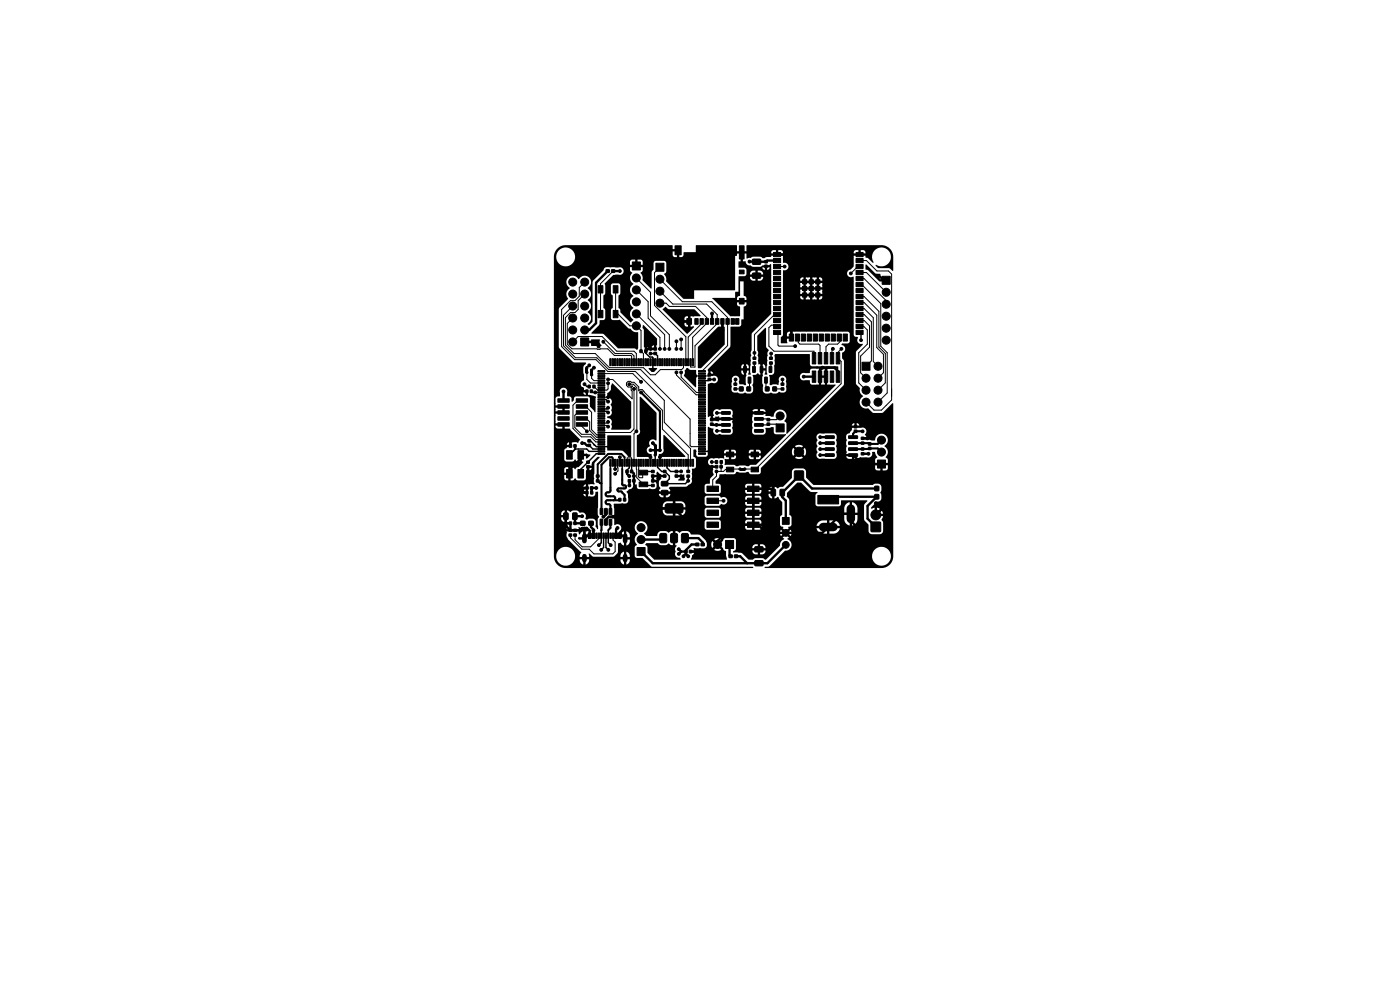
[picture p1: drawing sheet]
<svg xmlns="http://www.w3.org/2000/svg" width="297mm" height="210mm" viewBox="0 0 297 210" stroke-linecap="round" stroke-linejoin="round" font-family="sans-serif">
<g fill="#000">
<path d="M118.1 52.8l1-.6 .9-.2h22.6l.1 .8h1l.4 .4v1.3h.5l.3-.2 .2-.8h18.5v.3h2.5v-.3h15v.3h2.5l-.1-.5-.3-.2h-.6v.7h-.5v-.7h-.7l-.3 .4h-15l-.3-.4h-.7v.7h-.5v-.7h-.7l-.3 .4h-18.5h2.5v-1.4l.1-.1h8.5l.2 .1v1.2h2v-1.2l.1-.1h28.4a2.5 2.5 0 0 1 2.6 2.5l-.1 3-.8-.6h-2.3l-.5-.5v-.2a2.02 2.02 0 0 0 3-.7 2.02 2.02 0 0 0-1.2-2.9 2.02 2.02 0 0 0-2.6 1.8l.3 1.4-1.1-1-.5-.2-.1-.3h-2.5v2.2l-.7 .7a.83 .83 0 0 0-.6 1.1 .83 .83 0 0 0 1.2 .4l.1 12.3 .3 .4 .6 .1a.93 .93 0 0 0 0 1.1 .93 .93 0 0 0 1 .4l-1.4 1.7v6.6l.8 1a1.67 1.67 0 0 0 .7 1.7 1.42 1.42 0 0 0-.6 1.8 1.42 1.42 0 0 0 1.7 .8l1 1h1.9l.3-.1 1.9-1.9h.2v32.4a2.5 2.5 0 0 1-2.5 2.5h-24.7l-.1-.1 .1-.2 1-.1 2.2-2.2h19.5a2.01 2.01 0 0 0 2.8 2 2.01 2.01 0 0 0 .5-3.5 2.01 2.01 0 0 0-3.3 1.2v.3h-19.5l1.1-1.1a1.27 1.27 0 0 0 1.3-1 1.27 1.27 0 0 0-.9-1.5l.4-.2-.6-.6 .4-.4 .5 .6a1.22 1.22 0 0 0 0-1.3l-.5 .5-.4-.3 .5-.6-.1-.2 .6-.2h6.5v.5h-1.1a1.4 1.4 0 0 0 1.3 1.1h1v-1h.5v1h1.1a1.39 1.39 0 0 0 1.1-1.1h-1.1v-.5l1.1-.1a1.4 1.4 0 0 0-1.3-1.1h-.9v1h-.5v-1h-1.2a1.39 1.39 0 0 0-1.1 1.2h-5.4l.1-1.9-.4-.5v-1.4h11.6v1h1v.5h-1v.9a1.4 1.4 0 0 0 1.2 1.3v-1.1h.4l.1 1.1a1.4 1.4 0 0 0 1.1-1.3v-.9h-1v-.5h1v-1.2a1.39 1.39 0 0 0-1.2-1.1v1.1h-.4l-.1-1.1a1.4 1.4 0 0 0-1.1 1.3h-11.6v-1.7l-.6-.8 .1-.7 2.1-2.2h.8l2 1.9 1.5 .1-.4 .7v1.9l.4 .4h4.6l.3-.3 .2-1h5.5v.2l-.5 .5-.2 .5v2.8l.2 .4 .7 .8 .1 1.4 .2 .5 .3 .1h2l.4-.3 .2-.4v-1.7l-.4-.7a1.58 1.58 0 0 0 .1-1.9l-.8 .8-.3-.4 .7-.7-.8-.3-1.1 .1v-.2l1.3-1.2a.77 .77 0 0 0 .9-.7v-.8l-.3-.4 .3-.4v-.9l-.4-.5-1-.1-.5 .3h-12.5l-1.6-1.6v-1.3l-.3-.5-.4-.1h-1.7l-.4 .2-.2 .4v1.4l-1.8 1.8-.7 .1-.5 .3-.7-.3v2.4l.8-.3 .8 1.1v2.7l-.4 .5v1.6l.2 .4 .5 .1-.2 .2 .6 .6-.4 .3-.5-.5a1.22 1.22 0 0 0 0 1.3l.5-.6 .4 .4-.6 .6 .4 .2a1.61 1.61 0 0 0-1 1.5l-2.9 2.9-.7-.3h-1.5l-.6 .3h-.8l-1.5-1.4-1.8-.1-.1-.1 .1-.2h4a.85 .85 0 0 0 1.1 .7h1a.75 .75 0 0 0 .7-.8h-1.1v.8h-.6v-.8l-5.1 .1 .4-.2 .1-.5 6.3 .1a.83 .83 0 0 0-1.1-.8v.8h-.6v-.8h-.7l-.4 .7h-3.5v-1.7l-.2-.3h-2.1l-1.1 1.2-.3-.4 .6-.6a1.33 1.33 0 0 0-1.5 0l.6 .6-.3 .4-.7-.6a1.34 1.34 0 0 0 0 1.5l.7-.7 .3 .4-.6 .7a1.34 1.34 0 0 0 1.5-.1l-.6-.6 .3-.4 .7 .7 .2 .4 .4 .2 .2 1.8h-7.6l.2-.9 .5-.5-.8-.1v-.4h.8l-.2-.4 .1-.1h2.4l.3-.4v-.7l-.2-.6-1.2-1.1-1.9-.1-.3-.5-.5-.2h-1l-.7 .3-.4-.3h-.5v3h.3v.2a1.18 1.18 0 0 0-.2 1.2 .97 .97 0 0 0 1 1.3l.1 .2-.1 .1h-5.5l-1.4-1.4-.1-1.3-.4-.5 .2-.3h2.4l.7 .5 1-.1 .7-.3 .4 .3 .5 .1v-3h-.5l-.5 .3-.6-.3-1-.1a1.28 1.28 0 0 0-.9 1.1h-2.1l-.6-.5a1.41 1.41 0 0 0 0-2.5h12.9v1.3l.4 .4h2.6l.4-.5h5.2l.4 .5h2.6l.3-.2 .1-.3v-.3h-1.4v.8h-.6v-.8h-1.4v.3h-5.2v-1.2h5.2v.4h3.4v-.6l-.4-.3h-1v.9h-.6v-.9l-1 .1-.4 .4h-5.2l-.1-.3-.3-.2-2.6 .1-.4 .4h-13a1.39 1.39 0 0 0-1.7 .7 1.39 1.39 0 0 0 .6 1.8 1.52 1.52 0 0 0-.3 2.4l-.4 .4v2.1l.3 .2 1.3 .1 1.7 1.7 .4 .1h21.3l.1 .2-39.8 .1a2.51 2.51 0 0 1-2.5-2.6h.5v.2a2 2 0 0 0 3 1.6 2 2 0 0 0 0-3.4 2 2 0 0 0-3 1.6h-.5v-5.7h3.3v-.9h-.6l.3 .4-.3 .5h-2.7v-2.2h1.5a.74 .74 0 0 0 .8 .7v-.9h-.8v.2h-1.5v-1h1.5v.3h.8v-1l-.5 .1-.3 .6h-1.5v-4.2h6.2l.2 .3 .4 .2v-.5h-6.8v-.5h6.8v-.5h-.5l-.1 .5h-6.2v-1h6.8v-.6l-.4 .2-.1 .4h-6.3v-1.9h2.2l.3 .4 .5 .1v-1.1h-.8v.6h-2.2v-1.8h2.2v.7h.8v-1.2l-.5 .1-.3 .4h-2.2v-5.2h3.3v-.6l-.4 .2-.2 .4h-2.7v-3.9h.3l.4 .4h1.1v-.6h-1.5v.2h-.3v-3.9h.3v.7h1.5v-.8h-1.5v.1h-.3v-2.1h.3v1.5h1.6l.4 .4v1l-.3 .3-1.7 .1v2h1.7v.2l.3 .1v.8h1.1l2.2 2.3-.5 .7-.4-.1h-.9l-.1 .7-.2 .3-.8 .1v.2l-.4 .3v2.2l.3 .3h1.3l.6-.4 .4 .3 .5 .1v-1.3l.4-.3 1.1-.1 .8 .3-.8 .8-.1-.1v-.4h-.8v1.1h.2v.2l-1.6 1.4-.5-.3-.6-.1v2.8l.6-.1 .4-.3 .5 .4h1.3l.4-.1 .1-.4v-1.6l.9-.1 .4-.4h-.6v.5h-.5v-.6l.4-.4h.7v-.7l1.1-1.2 .5 .1-1 1-.1 .4-.1 3.8 .2 .5h-1.4v2.6h1a.89 .89 0 0 0 .6-1l.5 .1-.1 4.7 .3 .6-.3 .5v2.1l-.5-.6 .1-1-.2-.4-.4-.3h-.9a.39 .39 0 0 1-.5 .2 .39 .39 0 0 1-.1-.6 .98 .98 0 0 0-1.4-.9l-.5-.4h-.9l-.5 .3-.7-.3v2.5h.7l.2 .3v1.1h1.6l-.1-.3 .1-.1 1.2 .2 .5-.3 .2 .3a.4 .4 0 0 1 .1 .6 .4 .4 0 0 1-.6 .1v.7l.9 .1-.1 .9-.1-.2-.1-.3h-.5l-.2-.5-.4 .1v-.8l-.8 .7-.2-.4 .1-.3h-2.6v1l.3 .7 2.8 2.7-.3 1h.7v.5h-.7a1.01 1.01 0 0 0 .7 1.2v-.8l.2 .1 .3-.1v.8l.7-.5 .1-.7h-.7v-.5h.7v-.7l.9 .7h4.2l.4-.2h1.1v.2h.7v.5h-.7a1.01 1.01 0 0 0 .8 1.2v-.8l.2 .1 .3-.1v.8l.5-.4 .2-.8h-.7v-.5h.7a1.01 1.01 0 0 0-.7-1.1v.8l-.2-.1-.3 .1v-.8l-.6 .4-.2 .5h-1.1l.6-.8v-1.8l.5-.2 .8 .6v-.8l.2 .2 .3-.2v.8l.2-.1 .4-.4 .1-.7h-.7v-.5h.7a1.05 1.05 0 0 0-.7-1.3v.8l-.2-.1-.3 .1v-.8l-.5-.1a.44 .44 0 0 1-.1-.7 .89 .89 0 0 0-1.4-.5l-.1-1.2-.3-.6 .3-.5v-.7h10.3a.99 .99 0 0 0 .9 1l3.1-.1a1.03 1.03 0 0 0 .8-1.1h4.1v1.2l.4 .4h2.6l.4-.4h5.2l.4 .4h2.6l.3-.1 .1-.3v-.4h-1.4v.8h-.6v-.8h-1.4v.4h-5.2v-1.2h5.2v.3h3.4v-.5l-.4-.3h-1v.8h-.6v-.8h-1l-.4 .5h-5.2l-.1-.4-.3-.1h-2.6l-.4 .5-6.3-.1v1.3h-.4v-1.3h-2.2v.3h-10.3l-.1-1.1h10.4v.3h4.8a1.04 1.04 0 0 0-.9-1.2h-1.3v1.2h-.4v-1.2h-1.6l-.4 .4-.2 .5h-10.4v-.4l2.7-.1 .3-.4v-.8h16.3v1.3l.4 .4h2.6l.5-.4 .6 .1 .4-.2h4.1l.4 .5h2.6l.4-.3v-.5h-1.4v.8h-.6v-.8h-1.4v.3h-4.1l.3-.5-.3-.7h4.1v.4h3.4v-.4l-.1-.3-.3-.1h-1v.8h-.6v-.8h-1l-.4 .4h-4.1l-.4-.2-.6 .2-.5-.4h-2.6l-.4 .4-16.3-.1v-.7h6.6a.79 .79 0 0 0 .9 .7l1.1-.1 .4-.4h20.8a.74 .74 0 0 0 .8 .7v-.9h-.8v.2h-20.8v-.2h-1v.7h-.5v-.7h-7.5l-.3-.5 .5-.5a1.03 1.03 0 0 0 .9-1.5v-.3h.4v.8l.3-.1 .2 .8 .3 .2h3.4l.4-.5v-.9l-.7-.1-.4-.4h1.1v-.6h-.6v.6h-.5v-.7l.4-.3 .7-.1-.1-.2 .3-.4 .7 .6 .8 .2-.1 .3h-.7l.1 .4-.5 .4v1l.3 .6-.3 .7h2.4l-.3-.8 .3-.2 7.3-.2v1.3l.4 .3h2.6l.4-.4h5.2l.4 .4 2.6 .1 .4-.3v-.5h1.5v.3h.8v-1a.74 .74 0 0 0-.8 .7l-2.9-.1v.9h-.6v-.9h-1.4v.4h-5.2v-1.2h5.2v.3h3.4v-.4l-.4-.4h-1v.8h-.6v-.8h-1l-.3 .2-.1 .3h-5.2l-.2-.4-.9-.2v-.5l.8-.8a.4 .4 0 0 1-.1-.4 .4 .4 0 0 1 .4-.2h2.9l.5-.5 .7 .2 1.7-.2 .5 .5 1.9-.1 .3-.3v-.9l3.5-3.6h3.1l.3 1 .7-.7 .4 .4-.8 .7a1.48 1.48 0 0 0 1.8 0l-.8-.7 .4-.4 .8 .7a1.49 1.49 0 0 0-.1-1.7l-.7 .7-.4-.3 .7-.8a1.49 1.49 0 0 0-1.7 0l.8 .8-.4 .3-.7-.7-.3 .7h-3.1l3.1-3h5.2v.3a.48 .48 0 0 1 0 .8l.1 .6a.39 .39 0 0 1-.1 .6l.1 .6a.39 .39 0 0 1-.1 .7 .81 .81 0 0 0 .3 .8 .81 .81 0 0 0 .8 .2h2.7l.4-.2 .1-.3h2l.4 .5h.8v-.5h-3.2l-.2-.9 .2-.8-.2-.4 .2-.9-.2-.4 .2-.9h2l.2 .8-.2 .5 .2 .8-.2 .5 .2 .8-.2 .4h1.4l.1 .2 .2 .1v.7h.9l.4-.3h1.5a.87 .87 0 0 0 1-1.1h.6l.5 1.1-.4 .3v.9h.9v.5h-.9v.7l.2 .3 .9 .1v-.9h.4v.9h.8l.3-.3 .1-.8h-1v-.5h1l-.1-.9-.4-.3a1.49 1.49 0 0 0-.3-2.4 1.4 1.4 0 0 0 .1-2.4 1.4 1.4 0 0 0-2.1 1.2l-2.5-.2v-.5h.7l-.2-.4a.39 .39 0 0 1 .2-.6 .81 .81 0 0 0-.3-.8 .81 .81 0 0 0-.8-.1h-2v.5l-.5 .6a.64 .64 0 0 0-.7 .6h-2l-.1-.3-.4-.3-2.8 .1a.8 .8 0 0 0-1 .7h-5.2l2.4-2.4h11.9l-.2-.4-.4-.2v.6h-.5v-.6l-.3 .2-.2 .4h-10.3l8.6-8.7v-5l-.4-.6 .1-1.2a.89 .89 0 0 0 .6-.9 .89 .89 0 0 0-.8-.8l.2-.3h1.2l.3-.2 .1-1.8-.3-.4h-11.9v1.1l-.2 .1-.1 .2-.9 .1 .1 .9h-1.3l-.1-1.2 .4-.4 .1-.4h.8v.6h.7v-1h-.4l-.3 .4h-.8v-7.7h3.7l.3 .4h3.7a.56 .56 0 0 0 .6-.7h-.6v.7h-.5v-.7h-1v.7h-.5v-.7h-.9v.7h-.5v-.7h-.6v.3h-3.7v-1.4h3.7v.6h4.6v-.9h-.6v.9h-.5v-.9h-1v.9h-.5v-.9h-.9v.9h-.5v-.9h-.6v.3h-3.7v-1.4h3.7v.6h4.6v-.9h-.6v.9h-.5v-.9h-1v.9h-.5v-.9h-.9v.9h-.5v-.9h-.6v.3h-3.7v-1h3.7v.2h4.6v-.4l-.4-.3h-.2v.7h-.5v-.7h-1v.7h-.5v-.7h-.9v.7h-.5v-.7l-.4 .1-.2 .4h-3.7l.1-2a.85 .85 0 0 0 1.1-.8 .85 .85 0 0 0-1.2-.8v-1.4h-2.5l-.1 .2h-.8l-.6 .3-.8-.3-1.5-.1-1.3 .5-.1-.2v-.9h-.8v1.6h.6a.93 .93 0 0 0 1.1 .9l.4 .3h1.5l.6-.3h1l.5-.1 .1-.2 .2 .1v10.4l-4.1 4.2-.1 3.6-.2 .5 .2 .6-.2 .4 .1 .7-.2 1.3 .2 1.6-.5 .1v-.9h-.5v2.9l-.2 .2-1.2-.2-.2-.5a.83 .83 0 0 0-.7-1.3 .83 .83 0 0 0-.7 1.3l-.1 .3v1.4l.2 .5h1.1l.4 .3 .9-.1a.43 .43 0 0 1 .7 .1l.9-.1 .4-.5v-.8l-.2-.4 .2-.4v-1.2l-.1-.5 .7-.1 .4-.3 .5 .3v-1.4h1.1a.71 .71 0 0 0-.6-.9v.9h-.5v-.9h-.4l-.1-.7 .1-.7-.2-.4 .2-.6-.2-.5v-3l1.7-1.8 .1 4 .6 .8-.3 .5 .1 .6-.2 .4 .1 .7-.2 2.4 .2 .4-.1 .2h-.4l.1-.9h-.6l-.1 2.6 .2 .4-.1 1.2 .2 .4 .4 .3h.7a.64 .64 0 0 1 1 0h.6l.6-.4 .5 .2 .8-.1 .2-.5-.1-1.8a.8 .8 0 0 0-.3-1.1h3.3v.2a.81 .81 0 0 0 1.1 .7h1l.1 .6 .3 .3h2.8v-1.4h-.8v1.4h-.5v-1.9h1.3v-1.5h-.8v1.5h-.5v-1.5h-1.5l-.3 .3-.2 .6h-.9a.8 .8 0 0 0-1.1 .7h-3.3a.8 .8 0 0 0-1 .1 .8 .8 0 0 0-.1 1l-.2 .8-1-.2-.6 .2-.3-.2 .1-1.4-.1-.5 .7-.1 .3-.5v-1.4l.2-.4-.1-1.7 .2-.4h7.2l.1 .1v2.1l.3 .3h5.1l.6 .2v2.1l-.3-.1v-1.6h-2v3.4l1.6-.1 .1 .3-10.3 10.2-.1-.1v-2.1l-.4-.4a1.45 1.45 0 0 0 .4-1.6 1.45 1.45 0 0 0-1.4-.9 1.49 1.49 0 0 0-1.3 1.5l-1.7-.2v-.4h-2.8l.1 .4-.1 .9 .1 .4-.2 .9 .2 .3-.2 .9 .3 .5 .3 .1h2l.3-.5v-.9l1.6-.2 .1 .1 .1 1 .2 .4 2.4 .1-6.4 6.4h-1.2l-.4 .3-.8-.2-1.8 .2-.5-.3-1.9 .1-.1-1.2 .1-.2 2 .1 .3-.5h2.7l.4 .5h1.7l.4-.3 .1-.4h-1v.7h-.5v-.7h-1.1v.2h-2.7v-.2h-1v.7h-.5v-.7h-1v.6l-1.8-.1-.4 .1a.81 .81 0 0 0-1.2 .7 .81 .81 0 0 0 1.1 .8h.7v.3l-.8 .2v.8l.2 .6-.8 .9-.1 1-.8 .1-.2 .4h-3.7l.4-.3a.91 .91 0 0 0 .5-1.3l.1-2.1a.61 .61 0 0 0 .8-.4v-1.7l-.5-.5v-1.3l.1-.1h.5l.1 .3-.1 .8 .4 .4 1.8-.1 .2-.3v-.6h3.5v.3h2.5v-.3h2.7v.3h2.6l-.1-.5-.4-.3h-.5v.8h-.5v-.8l-.8 .1-.3 .4h-2.7l-.2-.4-.8-.1v.8h-.5v-.8l-.7 .1-.3 .4h-3.5l.1-5.2 .1-.2 1 .4a.94 .94 0 0 0 .3 1.1 .94 .94 0 0 0 1.1 .1l.4 .1h1.8l.4-.2 .2-.4-.2-.8 .2-.9-.2-.4 .1-.4h-2.8l-.1 .3-1-.1-.7-.4-.1-.6h.5v.5h.6v-.4l.7-.1 .1 .3h2.8l-.1-.3 .1-1h7l-.2-.4-.3-.1h-.6v.5h-.6v-.5h-.8l-.3 .5h-4.2l-.2-.4-.3-.1h-1.8l-.3 .1a.98 .98 0 0 0-1.5 .8l.1 .5-1.2 .2v-6.9l.8-.3a.85 .85 0 0 0 1.3-.7 .85 .85 0 0 0-1.3-.7l-.4-.1-.4-.4h1.1l-.2-.4h6.1l.2 .4 .4 .2v-.9h-.6v.3h-6.1l-.4-.2v.6h-.5l-.1-.9 .6-.6h6.5v.3h1.6a.71 .71 0 0 0-.5-.9v.9h-.5v-.9l-.4 .2-.2 .4h-6.5l4.2-4.3 .1-4.2h1.9l.3-.3 .1-1.2 .5-.1v-2.6l.4-.3 .2-.3v-.4h-2v.6l.6 .4v1.9l-2.1 .1-3.8-3.8 5.3-.1v.4h2l-.1-.6-.5-.3v-3h-.8v3l-.5 .2-.1 .3h-5.3h4.9v-1.3h.7v-3.1h2.4a.85 .85 0 0 0 1.1 .8h1a.75 .75 0 0 0 .7-.9h-1.2v.9h-.5v-.9l-3.5 .1v-.2l1.4-.1 .3-.4h.7v.1h2.8v-.1a.85 .85 0 0 0-1.2-.7v.8h-.5v-.8l-.7 .1-.4 .6h-.7l-.2-1.2-1.5-.2h5l.2 .4 .3 .2 .7-.1 .4-.5h-.5v.6h-.6v-.6h-5.5v-1.2l.4-.1v-1.6h-.7l-.1 .4-.3 .1-.1 7.2-8.6 .1-.1 1.8h-2.2l-3.7-3.7a1.64 1.64 0 0 0-.4-1.6l.4-.5v-2l-.3-.3h-2l-.3 .4-.1 1.4-.4 .7v3.4h-.2l-1.7-1.9a1.65 1.65 0 0 0-.4-1.5l.4-.3v-.8h-.9v-.5h.9v-.9l-.4-.2h-.7v.9h-.5v-.9h-.7l-.3 .2-.1 .9h1v.5h-1l.1 .8 .4 .3a1.57 1.57 0 0 0 .3 2.4 1.48 1.48 0 0 0 0 2.6 1.48 1.48 0 0 0 0 2.5 1.48 1.48 0 0 0 0 2.6l-.7 .5-2.1-2.1-.1-.7-.3-.3v-2.6l.4-.4v-1.8l-.4-.4-1.3 .1-.3 .3v1.7l.4 .5v2.6l-.4 .4v1.8l.4 .4 1.5-.1 1.9 1.9a.65 .65 0 0 1 .7 .5l1.3 .4v3.2l-.3 .4-.5-.3h-3.5l-3.1-3.1-2.5-.1 1.6-1.8 .1-.9 .9-.2 .3-.3v-1.8l-.4-.4v-2.6l.4-.5-.1-2.1 1.8-1.7 1.1-.1a.81 .81 0 0 0 1.1-.8 .81 .81 0 0 0-1.1-.8h-2.5a.73 .73 0 0 0-.7 .7l-2.3 2.4v8.4l-.7 .7-.3-.2a1.47 1.47 0 0 0 0-2.5 1.48 1.48 0 0 0 0-2.6 1.48 1.48 0 0 0 0-2.5 1.4 1.4 0 0 0 .3-2.2 1.4 1.4 0 0 0-2.2 .3 1.4 1.4 0 0 0-2.3-.3 1.4 1.4 0 0 0 .4 2.2 1.6 1.6 0 0 0-.4 2.4l-1.8 1.8-.2 .3v8l.2 .3 2.9 2.9 2.7 .2-.6 .9 .2 2.8a.89 .89 0 0 0-.7 .8 .89 .89 0 0 0 .7 .9l-.2 .4h.7l.3 .3v.7l1.1 .1 .6 .3-.1 3.2-1.1-1.2-.1-1.7-.2-.4h-2.8l-.3 .2-.1 .6-.3 .3-.1-.1-.2-.9-.8-.2v-.7h3.4l.2 .3 .4 .2v-.5h-4l.1-.2a.81 .81 0 0 0-1-.8 .81 .81 0 0 0-.6 1.1v.6l-.7 .1-.3 .4h-.3v-30.1h.5v.2a2 2 0 0 0 2.3 1.9 2 2 0 0 0 1.7-2.4h20.7l.3 .4h.6v-1.2h-.9v.8h-20.7a2 2 0 0 0-2.1-1.6 2 2 0 0 0-1.9 1.9h-.5v-.2l.2-.6zM183.6 56.1h.2l1.9 1.9 1 .1-.1 1.1h1v.5h-1.1l-2.3-2.4-.5-.1zM124.3 78h.4v1h-.4zM125.2 78.5h.6v1h-.6zM124.5 72.3h.9l.1-.3h1.7a1.28 1.28 0 0 0 .4 1.3l-.6 .2-1.6-.1v-.6h-.9zM136.4 69h.2l2.8 2.9v1.2l-.1 .1-.1 .7-.2 .1a1 1 0 0 1-1.5-.2h1.2v-.6l-.3 .2-.2 .4-.9-.1-.1 .7h-.4v-.7l-.2-.1v-3.6l-.3-.5zM137.6 78.1l.9-.1 .8 .1 .1 .1-.6 .7h-.5l-.7-.6zM140.6 65.5l.6-.4 .7 .5h5.4l1.3 1.4-1.5 .2-.6-.1v2.2l.5-.1 .2 .2-1.5 1.4-2-2h1.5l.3 .4 .5 .1v-.9h-.8v.4h-1.5l-1.2-1.3h2.7v.4h.8v-.8h-.5l-.3 .4h-2.7l-1.9-1.8zM145.6 78.1h.4l.5 .4h1.2l.1 1.2-.2 2.5-2.5-2.5 .2-.6-.1-.5zM153 68.2l.5 .1v1l.3 .1-.1 3.7-5 5h-.6v-4.5l4.2-4.3h.7zM125.8 94.2l.5 .1v.2l-.3 .1zM129.8 81.4h.2l3.9 3.8v5.5l-.4 .4h-3.7l-.2-.1 .2-.4-.1-.5a1.13 1.13 0 0 0-.9-1.5v-.2a.93 .93 0 0 0 .9-.5 .93 .93 0 0 0 0-1 .86 .86 0 0 0-.2-1 .88 .88 0 0 0-.4-1.5l-.3-.3v-.7l.8-.7v-.8z"/>
<path d="M128.8 92.4h5l.1 4.5h-.7l-.1-.4-1.1-.9h-3.1l-.2-.8zM135.7 84.2h.2l3.4 3.4-.1 5.9a.88 .88 0 0 0-1.2-.1 .88 .88 0 0 0-.1 1.2 .89 .89 0 0 0-.6 1.1 .89 .89 0 0 0 .9 .7l.1 .4-.3 .2-2.9-.1v-4.5a.95 .95 0 0 0 .6-1.3zM138.7 94.5h.6v2h-.6zM140.7 92.3h.2l4.5 4.5-.1 .1-5.2 .1a.42 .42 0 0 1-.4-.3 .42 .42 0 0 1 .1-.4 .83 .83 0 0 0 .9-1.2zM157 99.3h1v.5h-1zM122.7 113.9l1 .1v.5h-.9l-.2-.3zM131.5 113.7h.2v.7l-.2-.2zM143.5 100.9l1.6-.3 .2 1-.1 .3h-1.3v-.2l.4-.5h-.7z"/>
</g>
<g fill="#000" stroke="#000" stroke-width=".21">
<path d="M128.6 57.2h.7v.6h-.7zM129.7 57.2h.7v.6h-.7zM134.1 55.6h1.8v1.7h-1.8zM139.1 55.8h1.8v1.7h-1.8zM143.2 52.1h1.3v1.9h-1.3zM156.9 57.3h1v.8h-1zM156.9 52.1h1v2.8h-1zM159.7 55h1.5l.2 .2v.7l-.3 .2h-1.3l-.2-.2zM159.7 58l1.5-.1 .2 .3v.7l-.3 .2-1.3-.1-.2-.2zM162.2 55.3h.6v.5h-.6zM162.2 56.2h.6v.5h-.6zM164.1 53.6h1.5v.8h-1.5z"/>
<path d="M164.1 54.8h1.5v.9h-1.5zM164.1 56.1h1.5v.9h-1.5zM164.1 57.4h1.5v.9h-1.5zM164.1 58.6h1.5v.9h-1.5zM181.6 58.6h1.5v.9h-1.5zM181.6 57.4h1.5v.9h-1.5zM181.6 56.1h1.5v.9h-1.5zM181.6 54.8h1.5v.9h-1.5zM181.6 53.6h1.5v.8h-1.5zM123.2 71.7h1.7v1.7h-1.7zM126.8 78.6h1.5v.3h-1.5zM126.8 79.1h1.5v.3h-1.5z"/>
<path d="M126.8 79.6h1.5v.3h-1.5zM126.9 65.9h1v1.5h-1zM126.9 60.6h1v1.6h-1zM129.4 76.1h.2v1.5h-.2zM129.9 76.1h.2v1.5h-.2zM130.4 76.1h.2v1.5h-.2zM130.9 76.1h.2v1.5h-.2zM130.1 65.9h1v1.5h-1zM130.1 60.6h1v1.6h-1zM131.4 76.1h.2v1.5h-.2zM131.9 76.1h.2v1.5h-.2zM132.4 76.1h.2v1.5h-.2z"/>
<path d="M132.9 76.1h.2v1.5h-.2zM133.4 76.1h.2v1.5h-.2zM133.9 76.1h.2v1.5h-.2zM134.4 76.1h.2v1.5h-.2zM134.9 76.1h.2v1.5h-.2zM135.4 76.1h.2v1.5h-.2zM135.8 74.2h.4v.6h-.4zM135.9 76.1h.2v1.5h-.2zM136.4 76.1h.2v1.5h-.2zM136.8 74.2h.4v.6h-.4zM136.9 76.1h.2v1.5h-.2zM137.4 76.1h.2v1.5h-.2z"/>
<path d="M137.9 76.1h.2v1.5h-.2zM138.4 76.1h.2v1.5h-.2zM138.7 74.7h.6v.5h-.6zM138.7 73.8h.6v.5h-.6zM138.9 76.1h.2v1.5h-.2zM139.4 76.1h.2v1.5h-.2zM139.9 76.1h.2v1.5h-.2zM140.4 76.1h.2v1.5h-.2zM140.9 76.1h.2v1.5h-.2zM141.4 76.1h.2v1.5h-.2zM141.9 76.1h.2v1.5h-.2zM142.4 76.1h.2v1.5h-.2z"/>
<path d="M142.9 76.1h.2v1.5h-.2zM143.4 76.1h.2v1.5h-.2zM143.9 76.1h.2v1.5h-.2zM144.4 76.1h.2v1.5h-.2zM144.9 76.1h.2v1.5h-.2zM145.4 76.1h.2v1.5h-.2zM145.9 76.1h.2v1.5h-.2zM146.4 76.1h.2v1.5h-.2zM145.7 67.6h1v1.2h-1zM146.9 76.1h.2v1.5h-.2zM147.4 67.6h.7v1.2h-.7zM148.2 79.6h1.5v.3h-1.5z"/>
<path d="M148.2 79.1h1.5v.3h-1.5zM148.2 78.6h1.5v.3h-1.5zM148.5 67.6h.7v1.2h-.7zM149.6 67.6h.7v1.2h-.7zM150.2 79.3h.6v.5h-.6zM150.7 67.6h.7v1.2h-.7zM151.8 67.6h.7v1.2h-.7zM152.9 67.6h.7v1.2h-.7zM154 67.6h.7v1.2h-.7zM155.1 67.6h.7v1.2h-.7zM156.1 67.6h.7v1.2h-.7zM156.9 63.3h1v1.2h-1z"/>
<path d="M157.8 77.7l.5 .1v1.2l-.5-.1zM158.7 80l.6 .1-.1 1.2-.5-.1zM159.8 76.8h.5v.4h-.5zM159.8 75.8h.5v.4h-.5zM159.7 77.7l.5 .1v1.2l-.5-.1zM161.3 77.7l.5 .1v1.2l-.5-.1zM162.2 80l.6 .1-.1 1.2-.5-.1zM163.3 76.8h.5v.4h-.5zM163.3 75.8h.5v.4h-.5zM163.2 77.7l.5 .1v1.2l-.5-.1zM164.1 59.9h1.5v.9h-1.5zM164.1 61.2h1.5v.9h-1.5z"/>
<path d="M164.1 62.4h1.5v.9h-1.5zM164.1 63.7h1.5v.9h-1.5zM164.1 65h1.5v.9h-1.5zM164.1 66.3h1.5v.8h-1.5zM164.1 67.5h1.5v.9h-1.5zM164.1 68.8h1.5v.9h-1.5zM164.1 70.1h1.5v.9h-1.5zM167.4 70.9h.9v1.5h-.9zM168.7 70.9h.9v1.5h-.9zM170.3 59.3h.8v.9h-.8zM170.3 60.7h.8v.9h-.8zM170.3 62.1h.8v.9h-.8z"/>
<path d="M170 70.9h.9v1.5h-.9zM171.7 60.7h.8v.9h-.8zM171.7 62.1h.8v.9h-.8zM171.7 59.3h.8v.9h-.8zM171.3 70.9h.8v1.5h-.8zM173.1 59.3h.8v.9h-.8zM173.1 60.7h.8v.9h-.8zM173.1 62.1h.8v.9h-.8zM172.3 74.8h.8v2.4h-.8zM172.5 70.9h.9v1.5h-.9zM173.6 74.8h.7v2.4h-.7zM173.8 70.9h.9v1.5h-.9z"/>
<path d="M174.9 74.8h.7v2.4h-.7zM175.1 70.9h.9v1.5h-.9zM176.1 74.8h.8v2.4h-.8zM176.3 70.9h.9v1.5h-.9zM177.4 74.8h.7v2.4h-.7zM177.6 70.9h.9v1.5h-.9zM178.9 70.9h.9v1.5h-.9zM181.6 70.1h1.5v.9h-1.5zM181.6 68.8h1.5v.9h-1.5zM181.6 67.5h1.5v.9h-1.5zM181.6 66.3h1.5v.8h-1.5zM181.6 65h1.5v.9h-1.5z"/>
<path d="M181.6 63.7h1.5v.9h-1.5zM181.6 62.4h1.5v.9h-1.5zM181.6 61.2h1.5v.9h-1.5zM181.6 59.9h1.5v.9h-1.5zM182.9 76.8h1.7v1.7h-1.7zM187.1 58.6h1.7v1.7h-1.7zM118.3 84.6h2.5v.7h-2.5zM118.3 85.9h2.5v.7h-2.5zM118.3 87.1h2.5v.8h-2.5zM118.3 88.4h2.5v.7h-2.5zM118.3 89.7h2.5v.7h-2.5zM120.2 95.6h1.2v1.8h-1.2z"/>
<path d="M120.8 94.3h.5v.6h-.5zM121.7 94.3h.5v.6h-.5zM122.2 84.6h2.5v.7h-2.5zM122.2 85.9h2.5v.7h-2.5zM122.2 87.1h2.5v.8h-2.5zM122.2 88.4h2.5v.7h-2.5zM122.2 89.7h2.5v.7h-2.5zM122.6 95.6h1.2v1.8h-1.2zM124.5 98.8h.5v.4h-.5zM124.5 97.8h.5v.5h-.5zM124.3 82.7h.4v.6h-.4zM124.7 94.2h.6v.5h-.6z"/>
<path d="M124.7 93.3h.6v.5h-.6zM124.8 81.7h.4v.6h-.4zM125.2 82.7h.5v.6h-.5zM125.8 81.7h.4v.6h-.4zM126.8 80.1h1.5v.3h-1.5zM126.8 80.6h1.5v.3h-1.5zM126.8 81.1h1.5v.3h-1.5zM126.8 81.6h1.5v.3h-1.5zM126.8 82.1h1.5v.3h-1.5zM126.8 82.6h1.5v.3h-1.5zM126.8 83.1h1.5v.3h-1.5zM126.8 83.6h1.5v.3h-1.5z"/>
<path d="M126.8 84.1h1.5v.3h-1.5zM126.8 84.6h1.5v.3h-1.5zM126.8 85.1h1.5v.3h-1.5zM126.8 85.6h1.5v.3h-1.5zM126.8 86.1h1.5v.3h-1.5zM126.8 86.6h1.5v.3h-1.5zM126.8 87.1h1.5v.3h-1.5zM126.8 87.6h1.5v.3h-1.5zM126.8 88.1h1.5v.3h-1.5zM126.8 88.6h1.5v.3h-1.5zM126.8 89.1h1.5v.3h-1.5zM126.8 89.6h1.5v.3h-1.5z"/>
<path d="M126.8 90.1h1.5v.3h-1.5zM126.8 90.6h1.5v.3h-1.5zM126.8 91.1h1.5v.3h-1.5zM126.8 91.6h1.5v.3h-1.5zM126.8 92.1h1.5v.3h-1.5zM126.8 92.6h1.5v.3h-1.5zM126.8 93.1h1.5v.3h-1.5zM126.8 93.6h1.5v.3h-1.5zM126.8 94.1h1.5v.3h-1.5zM126.8 94.6h1.5v.3h-1.5zM126.8 95.1h1.5v.3h-1.5zM126.8 95.6h1.5v.3h-1.5z"/>
<path d="M126.8 96.1h1.5v.3h-1.5zM129.4 97.4h.2v1.5h-.2zM129.9 97.4h.2v1.5h-.2zM130.4 97.4h.2v1.5h-.2zM130.9 97.4h.2v1.5h-.2zM131.4 97.4h.2v1.5h-.2zM131.9 97.4h.2v1.5h-.2zM132.4 97.4h.2v1.5h-.2zM132.8 99.7h.5v.6h-.5zM132.9 97.4h.2v1.5h-.2zM133.4 97.4h.2v1.5h-.2zM133.7 99.7h.5v.6h-.5z"/>
<path d="M133.9 97.4h.2v1.5h-.2zM134.4 97.4h.2v1.5h-.2zM134.9 97.4h.2v1.5h-.2zM135.4 97.4h.2v1.5h-.2zM135.9 97.4h.2v1.5h-.2zM136.4 97.4h.2v1.5h-.2zM136.9 97.4h.2v1.5h-.2zM137.4 97.4h.2v1.5h-.2zM137.9 97.4h.2v1.5h-.2zM138.4 97.4h.2v1.5h-.2zM138.2 99.8h.6v.5h-.6zM138.9 97.4h.2v1.5h-.2z"/>
<path d="M139.4 97.4h.2v1.5h-.2zM139.9 97.4h.2v1.5h-.2zM140.4 97.4h.2v1.5h-.2zM140.9 97.4h.2v1.5h-.2zM140.7 99.8h.6v.5h-.6zM141.4 97.4h.2v1.5h-.2zM141.9 97.4h.2v1.5h-.2zM142.4 97.4h.2v1.5h-.2zM142.9 97.4h.2v1.5h-.2zM143.4 97.4h.2v1.5h-.2zM143.2 99.8h.6v.5h-.6zM143.9 97.4h.2v1.5h-.2z"/>
<path d="M144.4 97.4h.2v1.5h-.2zM144.9 97.4h.2v1.5h-.2zM145.4 97.4h.2v1.5h-.2zM145.9 97.4h.2v1.5h-.2zM145.7 99.8h.6v.4h-.6zM146.4 97.4h.2v1.5h-.2zM146.9 97.4h.2v1.5h-.2zM148.2 96.1h1.5v.3h-1.5zM148.2 95.6h1.5v.3h-1.5zM148.2 95.1h1.5v.3h-1.5zM148.2 94.6h1.5v.3h-1.5zM148.2 94.1h1.5v.3h-1.5z"/>
<path d="M148.2 93.6h1.5v.3h-1.5zM148.2 93.1h1.5v.3h-1.5zM148.2 92.6h1.5v.3h-1.5zM148.2 92.1h1.5v.3h-1.5zM148.2 91.6h1.5v.3h-1.5zM148.2 91.1h1.5v.3h-1.5zM148.2 90.6h1.5v.3h-1.5zM148.2 90.1h1.5v.3h-1.5zM148.2 89.6h1.5v.3h-1.5zM148.2 89.1h1.5v.3h-1.5zM148.2 88.6h1.5v.3h-1.5zM148.2 88.1h1.5v.3h-1.5z"/>
<path d="M148.2 87.6h1.5v.3h-1.5zM148.2 87.1h1.5v.3h-1.5zM148.2 86.6h1.5v.3h-1.5zM148.2 86.1h1.5v.3h-1.5zM148.2 85.6h1.5v.3h-1.5zM148.2 85.1h1.5v.3h-1.5zM148.2 84.6h1.5v.3h-1.5zM148.2 84.1h1.5v.3h-1.5zM148.2 83.6h1.5v.3h-1.5zM148.2 83.1h1.5v.3h-1.5zM148.2 82.6h1.5v.3h-1.5zM148.2 82.1h1.5v.3h-1.5z"/>
<path d="M148.2 81.6h1.5v.3h-1.5zM148.2 81.1h1.5v.3h-1.5zM148.2 80.6h1.5v.3h-1.5zM148.2 80.1h1.5v.3h-1.5zM150.2 80.2h.6v.5h-.6zM150.7 89.7h.6v.5h-.6zM150.7 88.8h.6v.5h-.6zM151.8 97.7h.4v.6h-.4zM151.8 98.7h.5v.6h-.5zM153.1 87.3h1.8v.5l-1.8 .1zM153.1 88.6h1.8v.5l-1.8 .1zM153.1 89.9l1.8-.1v.5l-1.8 .1z"/>
<path d="M153.1 91.1h1.8v.5l-1.8 .1zM152.7 98.7h.5v.6h-.5zM152.8 97.7h.4v.6h-.4zM154.1 99.1h1.5v1h-1.5zM154.1 95.9h1.5v1h-1.5zM155.7 82.3h.6v.4h-.6zM155.7 81.3h.6v.4h-.6zM156.9 82.1h.7v.8h-.7zM158.5 82.1h.7v.8h-.7zM160.1 91.1h1.8v.5l-1.8 .1zM160.1 89.9l1.8-.1v.5l-1.8 .1zM160.1 88.6h1.8v.5l-1.8 .1z"/>
<path d="M160.1 87.3h1.8v.5l-1.8 .1zM159.3 99.1h1.6v1h-1.6zM159.3 95.9h1.6v1h-1.6zM162.4 82.1h.7v.8h-.7zM162.7 89.7h.6v.5h-.6zM162.7 88.8h.6v.5h-.6zM164 82.1h.7v.8h-.7zM165.7 82.3h.6v.4h-.6zM165.7 81.3h.6v.4h-.6zM164.7 89.9h1.6v1.7h-1.6zM172.3 78.7h.8v2.4h-.8zM173.6 78.7h.7v2.4h-.7z"/>
<path d="M175.1 92.5l1.8-.1 .1 .5-1.9 .1zM175.1 93.7h1.8l.1 .5-1.9 .1zM175.1 95h1.8l.1 .5-1.9 .1zM175.1 96.3h1.8l.1 .4-1.9 .1zM174.9 78.7h.7v2.4h-.7zM176.1 78.7h.8v2.4h-.8zM177.4 78.7h.7v2.4h-.7zM180 96.3h1.9v.4l-1.8 .1zM180 95h1.9v.5l-1.8 .1zM180 93.7h1.9v.5l-1.8 .1zM180 92.5l1.9-.1v.5l-1.8 .1zM181.2 91.2h.6v.5h-.6z"/>
<path d="M181.2 90.3h.6v.5h-.6zM182.7 93.8h.6v.4h-.6zM182.7 92.7h.6v.5h-.6zM182.7 95h.6v.5h-.6zM182.7 96h.6v.5h-.6zM184.2 94.9h.6v.5h-.6zM184.2 93.9h.6v.5h-.6zM186.1 97.6h1.8v1.7h-1.8zM120.2 99.6h1.2v1.8h-1.2zM119.6 108.8h.7l.2 .1v1.1l-.1 .2h-.6l-.2-.1zM120.7 113.3h.6v.4h-.6zM120.7 112.3h.6v.4h-.6z"/>
<path d="M120.8 110.7h.5v.6h-.5zM121.7 113.3h.6v.4h-.6zM121.7 112.3h.6v.4h-.6zM121.7 110.7h.5v.6h-.5zM121.5 108.8h.7l.2 .1v1.1l-.1 .2h-.6l-.2-.1zM122.6 99.6h1.2v1.8h-1.2zM123.2 110.6h.9v.8h-.9zM124.3 104.2h.4v.6h-.4zM124.8 113.1l.6 .1-.1 1-.5-.1zM124.3 103.2h.5v.6h-.5zM124.9 110.6h.9v.8h-.9zM125.6 113.1l.6 .1-.1 1-.5-.1z"/>
<path d="M125.3 103.2h.4v.6h-.4zM125.3 104.2h.5v.6h-.5zM126.4 113.1h.3l-.1 1.1-.2-.1zM126.5 101.8h.6v.4h-.6zM126.5 100.8h.6v.4h-.6zM126.9 113.1h.3l-.1 1.1-.2-.1zM127.4 113.1h.3l-.1 1.1-.2-.1zM127.3 110.2h.6l-.1 1.2-.5-.1zM127.3 107.9h.6l-.1 1.3-.5-.1zM127.9 113.1h.3l-.1 1.1-.2-.1zM128.4 113.1h.3l-.1 1.1-.2-.1zM128.3 110.2h.5v1.2l-.5-.1z"/>
<path d="M128.3 107.9h.5v1.3l-.5-.1zM128.9 113.1h.3l-.1 1.1-.2-.1zM129.2 110.2h.6l-.1 1.2-.5-.1zM129.2 107.9h.6l-.1 1.3-.5-.1zM129.4 113.1h.3l-.1 1.1-.2-.1zM129.9 113.1h.3l-.1 1.1-.2-.1zM130.4 113.1l.6 .1-.1 1-.5-.1zM131.2 113.1l.6 .1-.1 1-.5-.1zM131.3 105.7h.4v.6h-.4zM132.3 105.7h.4v.6h-.4zM133.3 101.7h.5v.6h-.5zM134.2 101.7h.5v.6h-.5z"/>
<path d="M135.1 116.2h1.7v1.7h-1.7zM135.6 99.8h1.8v1h-1.8zM135.6 102.3h1.8v1h-1.8zM138.2 102.7h.6v.5h-.6zM138.2 101.8h.6v.5h-.6zM138.2 100.7h.6v.5h-.6zM140.1 113.2h1l.3 .1v1.5l-.1 .3-1 .1-.3-.2-.1-1.5zM140.7 100.7h.6v.5h-.6zM140.3 102.2l1.3-.1 .1 .3v.5l-.2 .2h-1.1l-.1-.2zM140.3 104.1l1.3-.1 .1 .3v.5l-.2 .2h-1.1l-.1-.2zM141.2 107l.4-.1h3l.3 .3-.1 1.4-.4 .3-3-.1-.3-.4v-1.2zM142.4 113.2h1l.3 .1v1.5l-.1 .3-1 .1-.3-.2-.1-1.5z"/>
<path d="M143.2 100.7h.6v.5h-.6zM144.7 113.2h1l.3 .1v1.5l-.1 .3-1 .1-.3-.2-.1-1.5zM145.3 116.7h.5v.6h-.5zM145.7 100.8h.6v.4h-.6zM146.2 116.7h.5v.6h-.5zM147.6 115.2h.7v.6h-.7zM148.7 115.2h.7v.6h-.7zM150 103.1h2.4v1.2h-2.4zM150 105.7h2.4v1.1h-2.4zM150 108.2h2.4v1.1h-2.4zM150 110.7h2.4v1.2h-2.4zM153.9 114.7h1.7v1.7h-1.7z"/>
<path d="M154.7 117.7h.6v.6h-.6zM155.8 117.7h.7v.6h-.7zM158.6 110.7h2.4v1.2h-2.4zM158.6 108.2h2.4v1.1h-2.4zM158.6 105.7h2.4v1.1h-2.4zM158.6 103.1h2.4v1.2h-2.4zM160.2 116h1.5l.2 .2v.7l-.3 .2h-1.3l-.2-.2zM163.6 103.8h.7l.2 .1v1.1l-.1 .2h-.6l-.2-.1zM166 109.8h1.4v1.4h-1.4zM165.5 103.8h.7l.2 .1v1.1l-.1 .2h-.6l-.2-.1zM168.6 99.9h1.8v1.9h-1.8zM173.5 105.1h4.4v1.8h-4.4z"/>
<path d="M184.8 110.8h2v1.9h-2zM185.6 104.9h.8v.9h-.8zM185.6 103.2h.8v.9h-.8zM160.2 119l1.5-.1 .2 .3v.7l-.3 .2-1.3-.1-.2-.2z"/>
<circle cx="121.5" cy="59.8" r=".85"/>
<circle cx="124" cy="59.8" r=".85"/>
<circle cx="131.5" cy="57.5" r=".3"/>
<circle cx="135" cy="59" r=".85"/>
<circle cx="140" cy="59.2" r=".85"/>
<circle cx="159" cy="55.5" r=".3"/>
<circle cx="166.5" cy="56.5" r=".3"/>
<circle cx="166.5" cy="54" r=".3"/>
<circle cx="180.5" cy="58" r=".3"/>
<circle cx="186" cy="58.5" r=".3"/>
<circle cx="121.5" cy="62.4" r=".85"/>
<circle cx="121.5" cy="70" r=".85"/>
<circle cx="121.5" cy="64.9" r=".85"/>
<circle cx="121.5" cy="72.5" r=".85"/>
<circle cx="121.5" cy="67.5" r=".85"/>
<circle cx="124" cy="70" r=".85"/>
<circle cx="124" cy="62.4" r=".85"/>
<circle cx="124" cy="67.5" r=".85"/>
<circle cx="124" cy="64.9" r=".85"/>
<circle cx="124.5" cy="78" r=".25"/>
<circle cx="124.5" cy="79" r=".25"/>
<circle cx="125" cy="77.5" r=".3"/>
<circle cx="125.5" cy="78.5" r=".25"/>
<circle cx="125.5" cy="79.5" r=".25"/>
<circle cx="126" cy="78" r=".3"/>
<circle cx="127" cy="73.5" r=".3"/>
<circle cx="128" cy="72.5" r=".3"/>
<circle cx="135" cy="61.5" r=".85"/>
<circle cx="135" cy="64" r=".85"/>
<circle cx="135" cy="66.6" r=".85"/>
<circle cx="135" cy="69.1" r=".85"/>
<circle cx="138" cy="75" r=".3"/>
<circle cx="138" cy="74" r=".3"/>
<circle cx="138.5" cy="78.5" r=".3"/>
<circle cx="140" cy="64.3" r=".85"/>
<circle cx="140" cy="61.8" r=".85"/>
<circle cx="140" cy="74" r=".3"/>
<circle cx="141" cy="74" r=".3"/>
<circle cx="142" cy="74" r=".3"/>
<circle cx="143.5" cy="72.4" r=".3"/>
<circle cx="143.5" cy="79" r=".3"/>
<circle cx="143.5" cy="74" r=".3"/>
<circle cx="144" cy="68" r=".3"/>
<circle cx="144.5" cy="79" r=".3"/>
<circle cx="144.5" cy="74" r=".3"/>
<circle cx="144.5" cy="72" r=".3"/>
<circle cx="146" cy="70" r=".3"/>
<circle cx="146.5" cy="66.5" r=".3"/>
<circle cx="147.5" cy="79.7" r=".3"/>
<circle cx="151.1" cy="66.5" r=".3"/>
<circle cx="153.3" cy="70" r=".3"/>
<circle cx="158" cy="77" r=".3"/>
<circle cx="160" cy="74.9" r=".3"/>
<circle cx="161.6" cy="77" r=".3"/>
<circle cx="163.6" cy="75" r=".3"/>
<circle cx="167.9" cy="69.5" r=".3"/>
<circle cx="168.7" cy="73.4" r=".3"/>
<circle cx="170.5" cy="79.9" r=".3"/>
<circle cx="174.5" cy="78" r=".3"/>
<circle cx="176.7" cy="74" r=".3"/>
<circle cx="178.5" cy="74" r=".3"/>
<circle cx="182.7" cy="72.2" r=".3"/>
<circle cx="186.3" cy="77.7" r=".85"/>
<circle cx="188" cy="67.1" r=".85"/>
<circle cx="188" cy="62" r=".85"/>
<circle cx="188" cy="72.2" r=".85"/>
<circle cx="188" cy="64.5" r=".85"/>
<circle cx="188" cy="69.6" r=".85"/>
<circle cx="119.5" cy="83.1" r=".3"/>
<circle cx="121" cy="93.5" r=".3"/>
<circle cx="123.5" cy="94" r=".3"/>
<circle cx="123.5" cy="82.5" r=".3"/>
<circle cx="124" cy="81.5" r=".3"/>
<circle cx="124.5" cy="91.5" r=".3"/>
<circle cx="126.3" cy="83.3" r=".3"/>
<circle cx="129" cy="81.3" r=".3"/>
<circle cx="129" cy="87.5" r=".3"/>
<circle cx="129" cy="89.5" r=".3"/>
<circle cx="129" cy="84.3" r=".3"/>
<circle cx="129" cy="90.5" r=".3"/>
<circle cx="129" cy="80.5" r=".3"/>
<circle cx="129" cy="86.5" r=".3"/>
<circle cx="129" cy="85.2" r=".3"/>
<circle cx="129.2" cy="94.8" r=".3"/>
<circle cx="130.5" cy="99.5" r=".3"/>
<circle cx="131.5" cy="97" r=".3"/>
<circle cx="133.5" cy="81.5" r=".3"/>
<circle cx="134.5" cy="82.5" r=".3"/>
<circle cx="135" cy="91.5" r=".3"/>
<circle cx="136" cy="81" r=".3"/>
<circle cx="136" cy="83.3" r=".3"/>
<circle cx="138" cy="95.5" r=".3"/>
<circle cx="138" cy="97" r=".3"/>
<circle cx="138.5" cy="94" r=".3"/>
<circle cx="139" cy="94.5" r=".25"/>
<circle cx="139" cy="95.5" r=".25"/>
<circle cx="139" cy="96.5" r=".25"/>
<circle cx="140" cy="95.5" r=".3"/>
<circle cx="140" cy="97" r=".3"/>
<circle cx="150.5" cy="95.8" r=".3"/>
<circle cx="151" cy="98" r=".3"/>
<circle cx="151" cy="99" r=".3"/>
<circle cx="151.5" cy="80.5" r=".3"/>
<circle cx="152" cy="90.1" r=".3"/>
<circle cx="152.1" cy="91.4" r=".3"/>
<circle cx="152.1" cy="87.6" r=".3"/>
<circle cx="152.1" cy="88.9" r=".3"/>
<circle cx="156" cy="80.5" r=".3"/>
<circle cx="157" cy="99.5" r=".25"/>
<circle cx="158" cy="99.5" r=".25"/>
<circle cx="159.5" cy="87.6" r=".3"/>
<circle cx="165.5" cy="88.2" r=".85"/>
<circle cx="166" cy="80.5" r=".3"/>
<circle cx="169.5" cy="95.9" r="1"/>
<circle cx="174" cy="95.3" r=".3"/>
<circle cx="174" cy="94" r=".3"/>
<circle cx="174" cy="96.5" r=".3"/>
<circle cx="174" cy="92.7" r=".3"/>
<circle cx="182" cy="97.5" r=".3"/>
<circle cx="183" cy="91.5" r=".3"/>
<circle cx="183.7" cy="80.2" r=".85"/>
<circle cx="183.7" cy="85.3" r=".85"/>
<circle cx="183.7" cy="82.8" r=".85"/>
<circle cx="184" cy="93" r=".3"/>
<circle cx="184.2" cy="96.3" r=".3"/>
<circle cx="184.5" cy="98.4" r=".3"/>
<circle cx="186.3" cy="80.2" r=".85"/>
<circle cx="186.3" cy="85.3" r=".85"/>
<circle cx="186.3" cy="82.8" r=".85"/>
<circle cx="187" cy="93.4" r=".85"/>
<circle cx="187" cy="95.9" r=".85"/>
<circle cx="120" cy="111.5" r=".3"/>
<circle cx="123.5" cy="109.5" r=".3"/>
<circle cx="123.5" cy="104" r=".3"/>
<circle cx="124.8" cy="100" r=".3"/>
<circle cx="125.9" cy="112.5" r=".3"/>
<circle cx="126.5" cy="103.5" r=".3"/>
<circle cx="127.1" cy="115.6" r=".3"/>
<circle cx="127.5" cy="116.6" r=".3"/>
<circle cx="128" cy="109.6" r=".3"/>
<circle cx="129.1" cy="116.6" r=".3"/>
<circle cx="129.5" cy="115.6" r=".3"/>
<circle cx="130" cy="109.6" r=".3"/>
<circle cx="130.5" cy="100.5" r=".3"/>
<circle cx="131" cy="112" r=".3"/>
<circle cx="133.5" cy="101" r=".3"/>
<circle cx="133.5" cy="103" r=".3"/>
<circle cx="134.5" cy="101" r=".3"/>
<circle cx="136" cy="114.5" r=".85"/>
<circle cx="136" cy="111.9" r=".85"/>
<circle cx="140" cy="101" r=".3"/>
<circle cx="142.5" cy="104.5" r=".3"/>
<circle cx="144" cy="117.5" r=".3"/>
<circle cx="144" cy="116.5" r=".3"/>
<circle cx="144.5" cy="101" r=".3"/>
<circle cx="144.5" cy="100" r=".3"/>
<circle cx="145" cy="118" r=".3"/>
<circle cx="146" cy="118" r=".3"/>
<circle cx="146" cy="102" r=".3"/>
<circle cx="152" cy="100" r=".3"/>
<circle cx="152.2" cy="115.5" r=".85"/>
<circle cx="153.5" cy="106.2" r=".3"/>
<circle cx="164.5" cy="113" r=".3"/>
<circle cx="166.7" cy="113" r=".72"/>
<circle cx="166.7" cy="115.6" r=".72"/>
<circle cx="172.5" cy="113" r=".3"/>
<circle cx="178" cy="109.5" r=".3"/>
<circle cx="185.8" cy="109.2" r="1.05"/>
<circle cx="185.8" cy="106.7" r=".3"/>
<circle cx="188.3" cy="109.2" r=".3"/>
</g>
<path d="M174.6 111.8h2.2M180.5 107.9v2.2" fill="none" stroke="#000" stroke-width="1.8"/>
<path d="M124 113.7v1.1M124 118v.8M132.6 113.7v1.1M132.6 118v.8" fill="none" stroke="#000" stroke-width="1"/>
<g fill="none" stroke="#000" stroke-width=".5">
<path d="M128.9 57.5l-2.5 2.5v8.6l-1.4 1.4h-1M130.1 57.5h1.4M159 55.5h1.5M164.9 54h1.6M164.9 55.3h-2.1l-.3 .2h-2M186 58.5h.5l1 1M124 72.5h2l1 1M139 74h-1.5l-.5 .5M144 68l.2 .2h2M146.5 66.5l-.3 .3v3l-.2 .2M151.1 66.5v1.7M153.3 68.2v1.8"/>
<path d="M167.9 69.5v2.1M170.5 79.9h2.2M174 79.9v-1.4l.5-.5h2.5l.8 .8v1.1M175.5 78l-.3 .3v1.6M119.5 83.1v1.9M121 93.5v1.1M123.2 96.5v.8l-2.4 2.4v.8M123.5 94h.5l.5 .5h.5M124.7 99v1M134 100l.5 .5v1.5M138 95.5h2M138.5 94l.5 .5"/>
<path d="M151 90l.2 .1h2.8M154 88.9h-2.8l-.2 .1M159.5 87.6h1.5M174 94h2M174 92.7h2M174 96.5h2M174 95.3h2M181 96.5l1.9 1.9h4.1M183 93h1M183 96.3h1.2M120 111h1M120.1 109.5l-.1 2 1 1h2l.5-.5h1l.6 .6v1h-.5l-.6 .6v-2.2"/>
<path d="M122 109.5h1.5M122 109.5v1.5h1.4M124 112h.1M124.5 103.5h-.5l-.5 .5 .5 .5h.5M125.4 111v.8l.5 .5v1.3M125.5 104h.1M126.5 103.5h-1v1M128.5 108.5v.7l-.5 .4M130 109.6h-.9l-.6 .6v.6M131 112l-.3 .3v1.3M131.5 113.1l1-1v-1.1l3.1-3.1h7.4l3.3 3.2h1.6l4.3 4.4M132.5 112l-1 1v.6h.5l.6 .6"/>
<path d="M133 100v.5l.5 .5M133.5 102v1M134.5 102h.1M136 114.5h4.4M142.5 104.5l.5 .5v9.2M144 116.5l.5 .5M144.5 117h1M144.5 117l-.5 .5M145.3 114.2h2.9l.9 .9v.4M145.5 117.5l-.5 .5M147.9 115.5h-1.2l-1.2 1.2v.8l.5 .5M152.2 115.5l-1.5 1.5h-4.2"/>
<path d="M154.8 115.5v2.3l.2 .2M156.1 118h.9l1.5 1.5M160.8 116.3l.2 .2M164 104l-.3-.3h-3.9v7.6M166.7 115.6l-3.9 3.9h-24.3l-2.5-2.5M174.7 111.8h1.3M176.6 105.4l-.6 .6M185.8 109.2h2.5l.2 .2v3.6l-1.5 1.5h-2.5l-4-4v-1.5h-2l-4 4h-12l-1.7-1.7h-5.1l-3.5 3.5v.7M185.8 106.7v2.5M186 103.6h-13.7l-2.8-2.7-3.6 3.6v1l.8 .7v4.3M186 105.4h-9.7l-.6 .6M186 105.4l-1.9 1.9v2.7l1.7 1.8"/>
<path d="M186 105.4v.1M187.4 107.6l-1.6 1.6M187.6 102.6l-1.6-1.6h-11.4l-5.1-5.1-5.5 5.4v3.2"/>
</g>
<path d="M161 88.9h1.8M162.8 89.9l.2 .1M163 90l-.2 .1h-1.8M163 90h1.7l.8 .8M165.5 88.2l-.8 .8h-1.7" fill="none" stroke="#000" stroke-width=".24"/>
<g fill="none" stroke="#000" stroke-width=".21">
<path d="M124 59.8l-1.1 1.2v1.9l-.9 .9h-1l-1.9 1.8v7.9l2.8 2.8h4.5l2.6 2.5h5.8l6.1 6.1v4.7l5.6 5.6v3M130.1 57.5l-2.7 2.7v6.4M135 59l3 3v5l4 4v3M140 59.2l4.8 4.8h6.2l3.4 3.4v5.9l-5.5 5.5M140 56.7l-1.2 1.1v7l6.7 6.6v5.4M164.9 56.5h1.6M182 56.5l-1.5 1.5M182.4 57.8h1.4l4.2 4.2M182.4 59.1h.9l4.7 4.7v.7M182.4 55.3h1.4l2.2 2.2h2.5l.7 .7v26.6l-2.2 2.2h-1.6l-1.7-1.7M187.5 59.5h.5M121.5 67.5l-1.2 1.1v4.4l1 1h7.6l1.4 1.4h3.5l.2 .2v1.2"/>
<path d="M121.5 72.5l1.2-1.1h5l3.1 3.1h3.7l.5 .5v1.8M121.5 64.9l-2 2v6.4l2.6 2.6h4.5l2.5 2.5h6.8l10.5 10.5v5.6l.3 .3h2.2M124 62.4l-1.3 1.4v1.8l-.7 .7h-1l-1.1 1.1v5.8l1.9 1.8h4.5l3 3h7.2l1.5 1.5h1l1.1-1.1h4.5l.4-.4v-1.2M124.5 79v1.5l.8 .8h2.3M125 77.5l-.5 .5M125.5 79.5v.8l.5 .5h1.6M126 78l-.5 .5M127.6 79.3h6.7l1.7 1.7M128 72.5l2.5 2.5h3.5l.5 .5v1.3M130.6 61.4v5.2h.5l2.5 2.5h1.4l1 1v4.4l.5 .5v1.8M135 66.6l5 5v2.4M135 61.5l2.5 2.5v3.5l3.5 3.5v3"/>
<path d="M140 64.3h1.3l.7 .7h5.6l2.4 2.4v.8M140 61.8l2.7 2.7h7.2l2.3 2.3v1.4M143.5 72.4v1.6M143.5 79v.6l4.2 4.2h1.2M144.5 79v1l3.3 3.3h1.1M144.5 72v2M148.9 68.6l-2.9 2.9v5.3M150 68.5l-3.1 3.1v4.9M150.5 79.5l-.2 .3h-2.8M152.2 68.6l-4.8 4.8v4.5l-.9-.1v-1M158 77v1.4M160.1 77v1.3"/>
<path d="M161.5 77v1.4M163.6 77v1.3M163.6 75v.9M164.3 66.7l-4.2 4.3v5M165 69h-1.4l-.5 .5v3.9l1.1 1.1h8.5v1.5M165 70.3v2.9l.3 .2h3.4M169.3 71.5v1.2l.4 .3h4l.3 .3v2.7M176.7 74l-.2 .2v1.8M178.2 71.5v1l-.5 .5h-1.9l-.6 .5v2.5M178.5 74l-.7 .7v1.3l.6 .7v4.7l-18.2 18.2-2.2-.1M182.4 62.9h.9l3.1 3.1v7.6l1.4 1.4v6.2l-1.5 1.6M182.4 64.2h.9l2.7 2.7v6.8l1.4 1.5v3.9l-1.1 1.1"/>
<path d="M182.4 65.4h.9l2 2v9.3l1 1M182.4 66.7h.9l1.6 1.6v8.3l-1.2 1.1M182.4 68h.9l1.2 1.1v4.6l-1.9 1.8v3.6l1.1 1.1M182.4 69.2h.8l.8 .8v3l-1.8 1.8v6.4l1.5 1.6M182.8 60.4l4 4v9.1l1.4 1.3v8.6l-1.9 1.9M121 94.6h.1M122.5 87.5l-.6 .6v2.6l1.5 1.4h1.9l1.2 1.2h1.1M122.5 85l-1 1v4.9l1.8 1.8h2l1.1 1.1h1.2M123.5 90v.5l1 1M124.3 86.2l1.2 1.3v3.6l1.1 1.2h1M124.4 88.8l.7 .7v1.8l1.4 1.5h1.1M124.9 97.9l-.2 .1"/>
<path d="M127.6 84.3h1.4M127.6 90.3h1.1l.3 .2M129 80.5h1l4.1 4.1v-1.7l-.2-.2v-.4l.3-.4-.9 .2-.4-.4v-.4l.4-.4 1.2 .2 1 1v.8l.3-.3h.4l4.3 4.4v4l5.5 5.5v3.5M129 89.5l-.3 .3h-1.1M129 81.3v1.2l-.3 .3h-1.9l-.8-.8M131 98.2l.1 1.7-.6 .6M132.5 97.2v1M133 97.5l.1-.4h.8l.1 1.1M133.5 81.5h.8l.8 .8v9.1l-.6 .6v6.2M134 100h.1M134.5 82.5v8.5l-.8 .8h-6.1M135 98.2l.1 3.1 1.4 1.5"/>
<path d="M135.5 98.2v3l.2 .1h.6v-.9l.2-.1M135.5 99.5h.1M138 97v1.2M140 97v1.2M151 99h1M151 98h1M153 98v2M156 82.5h1.3l-.4 .3M156 80.5v1M157 99.5l-3.1 .1-.4 .4h-1.5v1l-.8 .8v1.9M159 80.6v1.7M162.5 80.6v1.6"/>
<path d="M166 82.5h.1M166 82.5h-1.7l.4 .3M166 80.5v1M184 93h.1M189.2 84.1h-.1M121 113.5v.6l2.4 2.4h1.6l1 1h4l.5-.5v-2l-.4-.4v-1M122 113.5v1l1.5 1.5h1.8l1.7-1.8v-.6M138.5 102h.1M144.5 101h.1M151.2 106.2h2.3"/>
</g>
<path d="M129.5 99.3v4.9l-.2 .2-.7 .1-.1 .5 .3 .3h1.6l.1 .6-.3 .2M130 97.2l-.2-.2h-.6l-1.6 1.6v9.9M132 99.5v3.3l.2 .2h.5l.1 .4-.2 .2h-1.4l-.2 .4 .2 .2 .7 .1 .6 .7v1M181 95.3l5.2-.2 .8 .8M183 91.5h-1.5l-.5 .5v.7h-.7M183 91.5h.1M183 95.2v.1M187 93.4l-.8 .8h-1.7l-.2-.2h-3.3M127.6 110.8l-.1 1.7M129.5 110.8v1.2l-.5 .5M131.5 106l-.1 .1h-2.6l-.2 .1v.7l.7 .1 .2 .2v1.3" fill="none" stroke="#000" stroke-width=".44"/>
<g fill="none" stroke="#000" stroke-width=".3">
<path d="M137 74.5v.4l.8 .8 .7 .2v2.6M138 75h1M139 75l.5 .5v1.3M182.4 70.5l.3 .3v1.4M122 94.6l.1 .6M122.1 95.2h2.4l.5 .6h2.6M122.1 95.2l-1.3 1.3M123.5 82.5l.5 .5h.5M124 81.5l.5 .5h.5M125 93.5h.3l1.2 1.3h2.8M125 94.5l.8 .8h1.8M125.5 83l.2 .3h1.9"/>
<path d="M127.6 96.3h-1.1l-3.3 3.3v.9M127.6 87.3h1.1l.3 .2M127.6 84.8h1l.4 .4M129 86.5l-.3 .3h-1.1M129.5 98.2v1M130 97.2v1M130.5 98.2v1.3M131.5 97v1.2M132 98.2v1.3M133 97.5v.7M133.5 98.4v.8l-.5 .5v.3M134 98.2v1.8"/>
<path d="M139 96.5v1.7M139.5 98.2v.9l.9 .9h.6l1 1v.6l-1 1h4.4l.6-.6v-1M141.5 98.2v1l.8 .8h2.2M148.9 95.8h1.6M150.5 80.5l-.3 .3h-1.3M150.5 80.5h1M152.1 87.6h1.9M152.1 91.4h1.9M127.5 112.5v2.6l-.5 .5M128.1 113.6v2.5l-.6 .5M128.5 113.6v2.5l.5 .5M129 112.5v2.6l.5 .5"/>
<path d="M136.5 102.8l.2 .2h1.8M138.5 100h-1.8l-.2 .3M141 101h-2.5v1h.5l.5 .5v1.5l.5 .5h2.5M143.5 101h1"/>
</g>
<path d="M132.5 97.2v-.2l-.7-.7h-2.8l-2.2 2.2v3.5l.5 .5h.3" fill="none" stroke="#000" stroke-width=".42"/>
<path d="M136 83.3l4 4v8.2" fill="none" stroke="#000" stroke-width=".45"/>
</svg>
